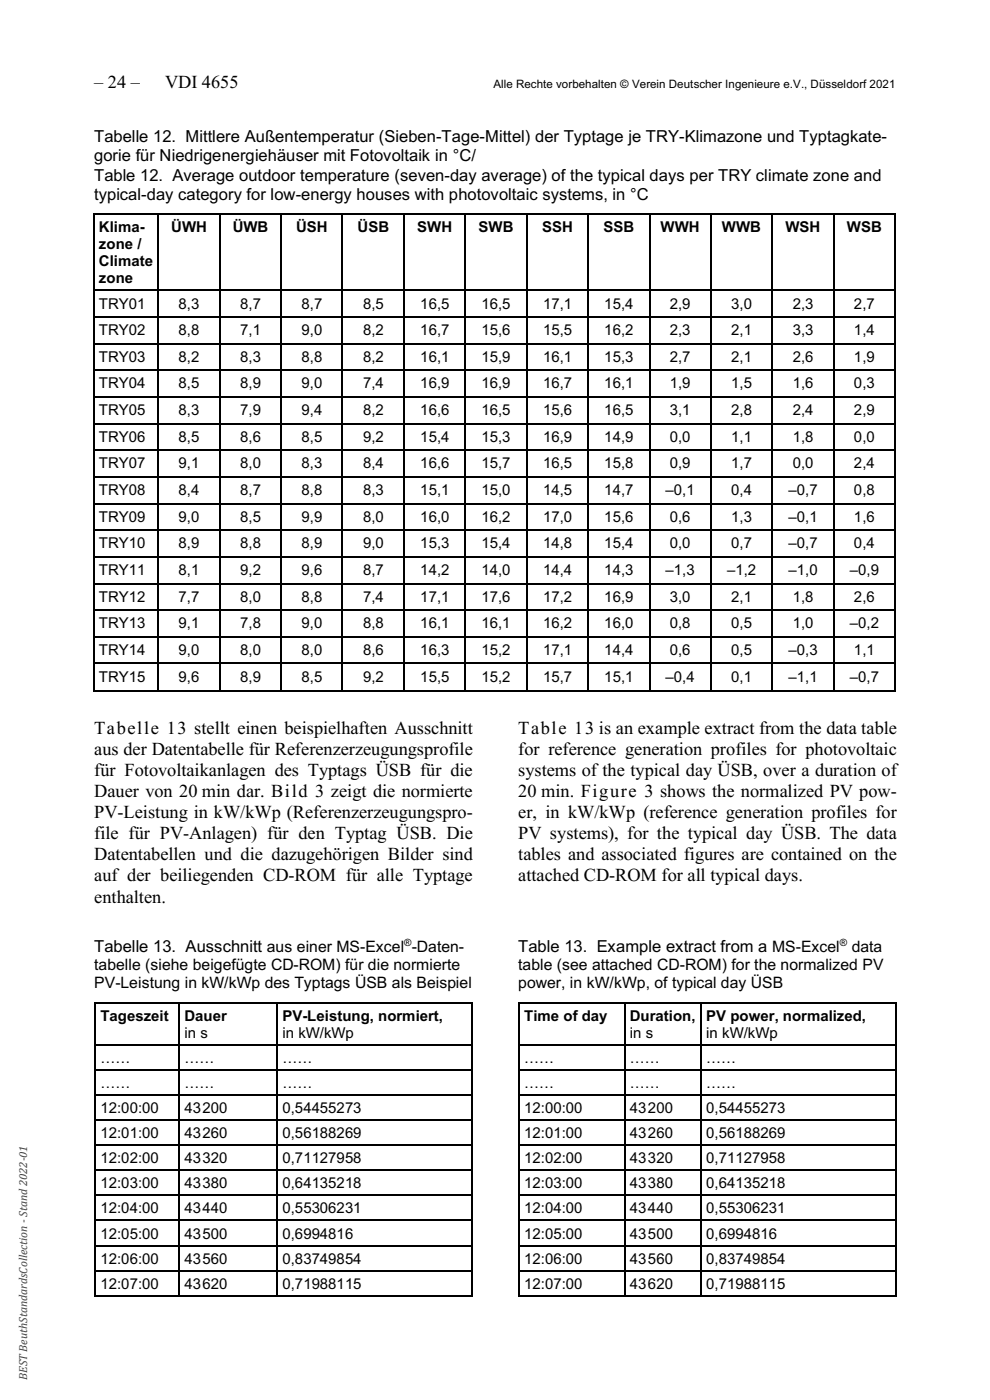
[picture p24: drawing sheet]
<svg xmlns="http://www.w3.org/2000/svg" width="210mm" height="297mm" viewBox="0 0 210 297" stroke-linecap="round" stroke-linejoin="round" font-family="sans-serif">
<defs><g id="words">
<g font-size="3.9">
<text x="20" y="18.6">– 24 –</text>
<text x="35" y="18.6">VDI 4655</text>
<text x="20" y="155.8">Tabelle 13 stellt einen beispielhaften Ausschnitt</text>
<text x="109.9" y="155.8">Table 13 is an example extract from the data table</text>
<text x="20" y="160.2">aus der Datentabelle für Referenzerzeugungsprofile</text>
<text x="109.9" y="160.2">for reference generation profiles for photovoltaic</text>
<text x="20" y="164.7">für Fotovoltaikanlagen des Typtags ÜSB für die</text>
<text x="109.9" y="164.7">systems of the typical day ÜSB, over a duration of</text>
<text x="20" y="169.2">Dauer von 20 min dar. Bild 3 zeigt die normierte</text>
<text x="20" y="173.7">PV-Leistung in kW/kWp (Referenzerzeugungspro-</text>
<text x="109.9" y="173.6">er, in kW/kWp (reference generation profiles for</text>
<text x="109.9" y="169.2">20 min. Figure 3 shows the normalized PV pow-</text>
<text x="20" y="178.1">file für PV-Anlagen) für den Typtag ÜSB. Die</text>
<text x="109.9" y="178.1">PV systems), for the typical day ÜSB. The data</text>
<text x="20" y="182.5">Datentabellen und die dazugehörigen Bilder sind</text>
<text x="109.9" y="182.5">tables and associated figures are contained on the</text>
<text x="20" y="187">auf der beiliegenden CD-ROM für alle Typtage</text>
<text x="20" y="191.5">enthalten.</text>
<text x="109.9" y="187">attached CD-ROM for all typical days.</text>
</g>
<g font-size="3.5">
<text x="20" y="30.2">Tabelle 12. Mittlere Außentemperatur (Sieben-Tage-Mittel) der Typtage je TRY-Klimazone und Typtagkate-</text>
<text x="20" y="34.2">gorie für Niedrigenergiehäuser mit Fotovoltaik in °C/</text>
<text x="20" y="38.3">Table 12. Average outdoor temperature (seven-day average) of the typical days per TRY climate zone and</text>
<text x="20" y="42.4">typical-day category for low-energy houses with photovoltaic systems, in °C</text>
<text x="20" y="202">Tabelle 13. Ausschnitt aus einer MS-Excel -Daten-</text>
<text x="109.9" y="202">Table 13. Example extract from a MS-Excel</text>
</g>
<g font-size="3.3">
<text x="180.7" y="202">data</text>
<text x="20" y="205.9">tabelle (siehe beigefügte CD-ROM) für die normierte</text>
<text x="20" y="209.7">PV-Leistung in kW/kWp des Typtags ÜSB als Beispiel</text>
<text x="109.9" y="205.9">table (see attached CD-ROM) for the normalized PV</text>
<text x="109.9" y="209.7">power, in kW/kWp, of typical day ÜSB</text>
</g>
<g font-size="3.2">
<text x="21" y="49.2">Klima-</text>
<text x="21" y="52.8">zone /</text>
<text x="36.3" y="49.2">ÜWH</text>
<text x="49.4" y="49.2">ÜWB</text>
<text x="62.8" y="49.2">ÜSH</text>
<text x="75.9" y="49.2">ÜSB</text>
<text x="88.5" y="49.2">SWH</text>
<text x="101.5" y="49.2">SWB</text>
<text x="115" y="49.2">SSH</text>
<text x="128" y="49.2">SSB</text>
<text x="140.1" y="49.2">WWH</text>
<text x="153.2" y="49.2">WWB</text>
<text x="166.6" y="49.2">WSH</text>
<text x="179.7" y="49.2">WSB</text>
<text x="21" y="56.5">Climate</text>
<text x="21" y="60.1">zone</text>
<text x="21" y="65.5">TRY01</text>
<text x="37.9" y="65.5">8,3</text>
<text x="51" y="65.5">8,7</text>
<text x="64" y="65.5">8,7</text>
<text x="77" y="65.5">8,5</text>
<text x="89.2" y="65.5">16,5</text>
<text x="102.1" y="65.5">16,5</text>
<text x="115.2" y="65.5">17,1</text>
<text x="128.2" y="65.5">15,4</text>
<text x="142.1" y="65.5">2,9</text>
<text x="155.1" y="65.5">3,0</text>
<text x="168.2" y="65.5">2,3</text>
<text x="181.2" y="65.5">2,7</text>
<text x="21" y="71.1">TRY02</text>
<text x="37.9" y="71.1">8,8</text>
<text x="51" y="71.1">7,1</text>
<text x="64" y="71.1">9,0</text>
<text x="77" y="71.1">8,2</text>
<text x="89.2" y="71.1">16,7</text>
<text x="102.1" y="71.1">15,6</text>
<text x="115.2" y="71.1">15,5</text>
<text x="128.2" y="71.1">16,2</text>
<text x="142.1" y="71.1">2,3</text>
<text x="155.1" y="71.1">2,1</text>
<text x="168.2" y="71.1">3,3</text>
<text x="181.2" y="71.1">1,4</text>
<text x="21" y="76.8">TRY03</text>
<text x="37.9" y="76.8">8,2</text>
<text x="51" y="76.8">8,3</text>
<text x="64" y="76.8">8,8</text>
<text x="77" y="76.8">8,2</text>
<text x="89.2" y="76.8">16,1</text>
<text x="102.1" y="76.8">15,9</text>
<text x="115.2" y="76.8">16,1</text>
<text x="128.2" y="76.8">15,3</text>
<text x="142.1" y="76.8">2,7</text>
<text x="155.1" y="76.8">2,1</text>
<text x="168.2" y="76.8">2,6</text>
<text x="181.2" y="76.8">1,9</text>
<text x="21" y="82.4">TRY04</text>
<text x="37.9" y="82.4">8,5</text>
<text x="51" y="82.4">8,9</text>
<text x="64" y="82.4">9,0</text>
<text x="77" y="82.4">7,4</text>
<text x="89.2" y="82.4">16,9</text>
<text x="102.1" y="82.4">16,9</text>
<text x="115.2" y="82.4">16,7</text>
<text x="128.2" y="82.4">16,1</text>
<text x="142.1" y="82.4">1,9</text>
<text x="155.1" y="82.4">1,5</text>
<text x="168.2" y="82.4">1,6</text>
<text x="181.2" y="82.4">0,3</text>
<text x="21" y="88.1">TRY05</text>
<text x="37.9" y="88.1">8,3</text>
<text x="51" y="88.1">7,9</text>
<text x="64" y="88.1">9,4</text>
<text x="77" y="88.1">8,2</text>
<text x="89.2" y="88.1">16,6</text>
<text x="102.1" y="88.1">16,5</text>
<text x="115.2" y="88.1">15,6</text>
<text x="128.2" y="88.1">16,5</text>
<text x="142.1" y="88.1">3,1</text>
<text x="155.1" y="88.1">2,8</text>
<text x="168.2" y="88.1">2,4</text>
<text x="181.2" y="88.1">2,9</text>
<text x="21" y="93.7">TRY06</text>
<text x="37.9" y="93.7">8,5</text>
<text x="51" y="93.7">8,6</text>
<text x="64" y="93.7">8,5</text>
<text x="77" y="93.7">9,2</text>
<text x="89.2" y="93.7">15,4</text>
<text x="102.1" y="93.7">15,3</text>
<text x="115.2" y="93.7">16,9</text>
<text x="128.2" y="93.7">14,9</text>
<text x="142.1" y="93.7">0,0</text>
<text x="155.1" y="93.7">1,1</text>
<text x="168.2" y="93.7">1,8</text>
<text x="181.2" y="93.7">0,0</text>
<text x="21" y="99.4">TRY07</text>
<text x="37.9" y="99.4">9,1</text>
<text x="51" y="99.4">8,0</text>
<text x="64" y="99.4">8,3</text>
<text x="77" y="99.4">8,4</text>
<text x="89.2" y="99.4">16,6</text>
<text x="102.1" y="99.4">15,7</text>
<text x="115.2" y="99.4">16,5</text>
<text x="128.2" y="99.4">15,8</text>
<text x="142.1" y="99.4">0,9</text>
<text x="155.1" y="99.4">1,7</text>
<text x="168.2" y="99.4">0,0</text>
<text x="181.2" y="99.4">2,4</text>
<text x="21" y="105">TRY08</text>
<text x="37.9" y="105">8,4</text>
<text x="51" y="105">8,7</text>
<text x="64" y="105">8,8</text>
<text x="77" y="105">8,3</text>
<text x="89.2" y="105">15,1</text>
<text x="102.1" y="105">15,0</text>
<text x="115.2" y="105">14,5</text>
<text x="128.2" y="105">14,7</text>
<text x="141.2" y="105">–0,1</text>
<text x="155.1" y="105">0,4</text>
<text x="167.3" y="105">–0,7</text>
<text x="181.2" y="105">0,8</text>
<text x="21" y="110.7">TRY09</text>
<text x="37.9" y="110.7">9,0</text>
<text x="51" y="110.7">8,5</text>
<text x="64" y="110.7">9,9</text>
<text x="77" y="110.7">8,0</text>
<text x="89.2" y="110.7">16,0</text>
<text x="102.1" y="110.7">16,2</text>
<text x="115.2" y="110.7">17,0</text>
<text x="128.2" y="110.7">15,6</text>
<text x="142.1" y="110.7">0,6</text>
<text x="155.1" y="110.7">1,3</text>
<text x="167.3" y="110.7">–0,1</text>
<text x="181.2" y="110.7">1,6</text>
<text x="21" y="116.3">TRY10</text>
<text x="37.9" y="116.3">8,9</text>
<text x="51" y="116.3">8,8</text>
<text x="64" y="116.3">8,9</text>
<text x="77" y="116.3">9,0</text>
<text x="89.2" y="116.3">15,3</text>
<text x="102.1" y="116.3">15,4</text>
<text x="115.2" y="116.3">14,8</text>
<text x="128.2" y="116.3">15,4</text>
<text x="142.1" y="116.3">0,0</text>
<text x="155.1" y="116.3">0,7</text>
<text x="167.3" y="116.3">–0,7</text>
<text x="181.2" y="116.3">0,4</text>
<text x="21" y="122">TRY11</text>
<text x="37.9" y="122">8,1</text>
<text x="51" y="122">9,2</text>
<text x="64" y="122">9,6</text>
<text x="77" y="122">8,7</text>
<text x="89.2" y="122">14,2</text>
<text x="102.1" y="122">14,0</text>
<text x="115.2" y="122">14,4</text>
<text x="128.2" y="122">14,3</text>
<text x="141.2" y="122">–1,3</text>
<text x="154.2" y="122">–1,2</text>
<text x="167.3" y="122">–1,0</text>
<text x="180.3" y="122">–0,9</text>
<text x="21" y="127.7">TRY12</text>
<text x="37.9" y="127.7">7,7</text>
<text x="51" y="127.7">8,0</text>
<text x="64" y="127.7">8,8</text>
<text x="77" y="127.7">7,4</text>
<text x="89.2" y="127.7">17,1</text>
<text x="102.1" y="127.7">17,6</text>
<text x="115.2" y="127.7">17,2</text>
<text x="128.2" y="127.7">16,9</text>
<text x="142.1" y="127.7">3,0</text>
<text x="155.1" y="127.7">2,1</text>
<text x="168.2" y="127.7">1,8</text>
<text x="181.2" y="127.7">2,6</text>
<text x="21" y="133.3">TRY13</text>
<text x="37.9" y="133.3">9,1</text>
<text x="51" y="133.3">7,8</text>
<text x="64" y="133.3">9,0</text>
<text x="77" y="133.3">8,8</text>
<text x="89.2" y="133.3">16,1</text>
<text x="102.1" y="133.3">16,1</text>
<text x="115.2" y="133.3">16,2</text>
<text x="128.2" y="133.3">16,0</text>
<text x="142.1" y="133.3">0,8</text>
<text x="155.1" y="133.3">0,5</text>
<text x="168.2" y="133.3">1,0</text>
<text x="180.3" y="133.3">–0,2</text>
<text x="21" y="138.9">TRY14</text>
<text x="37.9" y="138.9">9,0</text>
<text x="51" y="138.9">8,0</text>
<text x="64" y="138.9">8,0</text>
<text x="77" y="138.9">8,6</text>
<text x="89.2" y="138.9">16,3</text>
<text x="102.1" y="138.9">15,2</text>
<text x="115.2" y="138.9">17,1</text>
<text x="128.2" y="138.9">14,4</text>
<text x="142.1" y="138.9">0,6</text>
<text x="155.1" y="138.9">0,5</text>
<text x="167.3" y="138.9">–0,3</text>
<text x="181.2" y="138.9">1,1</text>
<text x="21" y="144.6">TRY15</text>
<text x="37.9" y="144.6">9,6</text>
<text x="51" y="144.6">8,9</text>
<text x="64" y="144.6">8,5</text>
<text x="77" y="144.6">9,2</text>
<text x="89.2" y="144.6">15,5</text>
<text x="102.1" y="144.6">15,2</text>
<text x="115.2" y="144.6">15,7</text>
<text x="128.2" y="144.6">15,1</text>
<text x="141.2" y="144.6">–0,4</text>
<text x="155.1" y="144.6">0,1</text>
<text x="167.3" y="144.6">–1,1</text>
<text x="180.3" y="144.6">–0,7</text>
<text x="21.3" y="216.5">Tageszeit</text>
<text x="39.1" y="216.5">Dauer</text>
<text x="39.1" y="220.2">in s</text>
<text x="59.9" y="216.5">PV-Leistung, normiert,</text>
<text x="59.9" y="220.2">in kW/kWp</text>
<text x="111.2" y="216.5">Time of day</text>
<text x="133.6" y="216.5">Duration,</text>
<text x="133.6" y="220.2">in s</text>
<text x="149.8" y="216.5">PV power, normalized,</text>
<text x="149.8" y="220.2">in kW/kWp</text>
<text x="21.3" y="225.5">……</text>
<text x="39.1" y="225.5">……</text>
<text x="59.9" y="225.5">……</text>
<text x="111.2" y="225.5">……</text>
<text x="133.6" y="225.5">……</text>
<text x="149.8" y="225.5">……</text>
<text x="21.3" y="230.8">……</text>
<text x="39.1" y="230.8">……</text>
<text x="59.9" y="230.8">……</text>
<text x="111.2" y="230.8">……</text>
<text x="133.6" y="230.8">……</text>
<text x="149.8" y="230.8">……</text>
<text x="21.3" y="236.1">12:00:00</text>
<text x="39.1" y="236.1">43200</text>
<text x="59.9" y="236.1">0,54455273</text>
<text x="111.2" y="236.1">12:00:00</text>
<text x="133.6" y="236.1">43200</text>
<text x="149.8" y="236.1">0,54455273</text>
<text x="21.3" y="241.5">12:01:00</text>
<text x="39.1" y="241.5">43260</text>
<text x="59.9" y="241.5">0,56188269</text>
<text x="111.2" y="241.5">12:01:00</text>
<text x="133.6" y="241.5">43260</text>
<text x="149.8" y="241.5">0,56188269</text>
<text x="21.3" y="246.8">12:02:00</text>
<text x="39.1" y="246.8">43320</text>
<text x="59.9" y="246.8">0,71127958</text>
<text x="111.2" y="246.8">12:02:00</text>
<text x="133.6" y="246.8">43320</text>
<text x="149.8" y="246.8">0,71127958</text>
<text x="21.3" y="252.1">12:03:00</text>
<text x="21.3" y="257.5">12:04:00</text>
<text x="39.1" y="252.1">43380</text>
<text x="39.1" y="257.5">43440</text>
<text x="59.9" y="252.1">0,64135218</text>
<text x="59.9" y="257.5">0,55306231</text>
<text x="111.2" y="252.1">12:03:00</text>
<text x="111.2" y="257.5">12:04:00</text>
<text x="133.6" y="252.1">43380</text>
<text x="133.6" y="257.5">43440</text>
<text x="149.8" y="252.1">0,64135218</text>
<text x="149.8" y="257.5">0,55306231</text>
<text x="21.3" y="262.8">12:05:00</text>
<text x="39.1" y="262.8">43500</text>
<text x="59.9" y="262.8">0,6994816</text>
<text x="111.2" y="262.8">12:05:00</text>
<text x="133.6" y="262.8">43500</text>
<text x="149.8" y="262.8">0,6994816</text>
<text x="21.3" y="268.1">12:06:00</text>
<text x="39.1" y="268.1">43560</text>
<text x="59.9" y="268.1">0,83749854</text>
<text x="111.2" y="268.1">12:06:00</text>
<text x="133.6" y="268.1">43560</text>
<text x="149.8" y="268.1">0,83749854</text>
<text x="21.3" y="273.4">12:07:00</text>
<text x="39.1" y="273.4">43620</text>
<text x="59.9" y="273.4">0,71988115</text>
<text x="111.2" y="273.4">12:07:00</text>
<text x="133.6" y="273.4">43620</text>
<text x="149.8" y="273.4">0,71988115</text>
</g>
<text font-size="2.5" x="104.7" y="18.6">Alle Rechte vorbehalten © Verein Deutscher Ingenieure e.V., Düsseldorf 2021</text>
<text font-size="2.5" fill="#424242" x="5.8" y="292.8" transform="rotate(-90 5.8 292.8)">BEST BeuthStandardsCollection - Stand 2022-01</text>
<g font-size="2.1">
<text x="85.8" y="200.7">®</text>
<text x="178.2" y="200.7">®</text>
</g>
</g></defs>
<g fill="#000">
<path d="M19.7 45.3h.3v.2h-.3zM33.5 45.3h.2v.2h-.2zM46.5 45.3h.2v.2h-.2zM59.5 45.3h.3v.2h-.3zM72.5 45.3h.3v.2h-.3zM85.6 45.3h.2v.2h-.2zM98.6 45.3h.2v.2h-.2zM111.6 45.3h.2v.2h-.2zM124.6 45.3h.3v.2h-.3zM137.7 45.3h.2v.2h-.2zM150.7 45.3h.2v.2h-.2zM163.7 45.3h.3v.2h-.3z"/>
<path d="M176.7 45.3h.3v.2h-.3zM189.7 45.3h.3v.2h-.3zM19.7 61.5h.3v.3h-.3zM19.7 67.2h.3v.2h-.3zM19.7 72.9h.3v.2h-.3zM19.7 78.4h.3v.3h-.3zM33.5 61.5h.2v.3h-.2zM33.5 67.2h.2v.2h-.2zM33.5 72.9h.2v.2h-.2zM33.5 78.4h.2v.3h-.2zM46.5 61.5h.2v.3h-.2zM46.5 67.2h.2v.2h-.2z"/>
<path d="M46.5 72.9h.2v.2h-.2zM46.5 78.4h.2v.3h-.2zM59.5 61.5h.3v.3h-.3zM59.5 67.2h.3v.2h-.3zM59.5 72.9h.3v.2h-.3zM59.5 78.4h.3v.3h-.3zM72.5 61.5h.3v.3h-.3zM72.5 67.2h.3v.2h-.3zM72.5 72.9h.3v.2h-.3zM72.5 78.4h.3v.3h-.3zM85.6 61.5h.2v.3h-.2zM85.6 67.2h.2v.2h-.2z"/>
<path d="M85.6 72.9h.2v.2h-.2zM85.6 78.4h.2v.3h-.2zM98.6 61.5h.2v.3h-.2zM98.6 67.2h.2v.2h-.2zM98.6 72.9h.2v.2h-.2zM98.6 78.4h.2v.3h-.2zM111.6 61.5h.2v.3h-.2zM111.6 67.2h.2v.2h-.2zM111.6 72.9h.2v.2h-.2zM111.6 78.4h.2v.3h-.2zM124.6 61.5h.3v.3h-.3zM124.6 67.2h.3v.2h-.3z"/>
<path d="M124.6 72.9h.3v.2h-.3zM124.6 78.4h.3v.3h-.3zM137.7 61.5h.2v.3h-.2zM137.7 67.2h.2v.2h-.2zM137.7 72.9h.2v.2h-.2zM137.7 78.4h.2v.3h-.2zM150.7 61.5h.2v.3h-.2zM150.7 67.2h.2v.2h-.2zM150.7 72.9h.2v.2h-.2zM150.7 78.4h.2v.3h-.2zM163.7 61.5h.3v.3h-.3zM163.7 67.2h.3v.2h-.3z"/>
<path d="M163.7 72.9h.3v.2h-.3zM163.7 78.4h.3v.3h-.3zM176.7 61.5h.3v.3h-.3zM176.7 67.2h.3v.2h-.3zM176.7 72.9h.3v.2h-.3zM176.7 78.4h.3v.3h-.3zM189.7 61.5h.3v.3h-.3zM189.7 67.2h.3v.2h-.3zM189.7 72.9h.3v.2h-.3zM189.7 78.4h.3v.3h-.3zM19.7 84.1h.3v.3h-.3zM19.7 89.8h.3v.2h-.3z"/>
<path d="M19.7 95.4h.3v.2h-.3zM33.5 84.1h.2v.3h-.2zM33.5 89.8h.2v.2h-.2zM33.5 95.4h.2v.2h-.2zM46.5 84.1h.2v.3h-.2zM46.5 89.8h.2v.2h-.2zM46.5 95.4h.2v.2h-.2zM59.5 84.1h.3v.3h-.3zM59.5 89.8h.3v.2h-.3zM59.5 95.4h.3v.2h-.3zM72.5 84.1h.3v.3h-.3zM72.5 89.8h.3v.2h-.3z"/>
<path d="M72.5 95.4h.3v.2h-.3zM85.6 84.1h.2v.3h-.2zM85.6 89.8h.2v.2h-.2zM85.6 95.4h.2v.2h-.2zM98.6 84.1h.2v.3h-.2zM98.6 89.8h.2v.2h-.2zM98.6 95.4h.2v.2h-.2zM111.6 84.1h.2v.3h-.2zM111.6 89.8h.2v.2h-.2zM111.6 95.4h.2v.2h-.2zM124.6 84.1h.3v.3h-.3zM124.6 89.8h.3v.2h-.3z"/>
<path d="M124.6 95.4h.3v.2h-.3zM137.7 84.1h.2v.3h-.2zM137.7 89.8h.2v.2h-.2zM137.7 95.4h.2v.2h-.2zM150.7 84.1h.2v.3h-.2zM150.7 89.8h.2v.2h-.2zM150.7 95.4h.2v.2h-.2zM163.7 84.1h.3v.3h-.3zM163.7 89.8h.3v.2h-.3zM163.7 95.4h.3v.2h-.3zM176.7 84.1h.3v.3h-.3zM176.7 89.8h.3v.2h-.3z"/>
<path d="M176.7 95.4h.3v.2h-.3zM189.7 84.1h.3v.3h-.3zM189.7 89.8h.3v.2h-.3zM189.7 95.4h.3v.2h-.3zM19.7 101h.3v.3h-.3zM19.7 106.7h.3v.3h-.3zM19.7 112.4h.3v.2h-.3zM19.7 118h.3v.3h-.3zM33.5 101h.2v.3h-.2zM33.5 106.7h.2v.3h-.2zM33.5 112.4h.2v.2h-.2zM33.5 118h.2v.3h-.2z"/>
<path d="M46.5 101h.2v.3h-.2zM46.5 106.7h.2v.3h-.2zM46.5 112.4h.2v.2h-.2zM46.5 118h.2v.3h-.2zM59.5 101h.3v.3h-.3zM59.5 106.7h.3v.3h-.3zM59.5 112.4h.3v.2h-.3zM59.5 118h.3v.3h-.3zM72.5 101h.3v.3h-.3zM72.5 106.7h.3v.3h-.3zM72.5 112.4h.3v.2h-.3zM72.5 118h.3v.3h-.3z"/>
<path d="M85.6 101h.2v.3h-.2zM85.6 106.7h.2v.3h-.2zM85.6 112.4h.2v.2h-.2zM85.6 118h.2v.3h-.2zM98.6 101h.2v.3h-.2zM98.6 106.7h.2v.3h-.2zM98.6 112.4h.2v.2h-.2zM98.6 118h.2v.3h-.2zM111.6 101h.2v.3h-.2zM111.6 106.7h.2v.3h-.2zM111.6 112.4h.2v.2h-.2zM111.6 118h.2v.3h-.2z"/>
<path d="M124.6 101h.3v.3h-.3zM124.6 106.7h.3v.3h-.3zM124.6 112.4h.3v.2h-.3zM124.6 118h.3v.3h-.3zM137.7 101h.2v.3h-.2zM137.7 106.7h.2v.3h-.2zM137.7 112.4h.2v.2h-.2zM137.7 118h.2v.3h-.2zM150.7 101h.2v.3h-.2zM150.7 106.7h.2v.3h-.2zM150.7 112.4h.2v.2h-.2zM150.7 118h.2v.3h-.2z"/>
<path d="M163.7 101h.3v.3h-.3zM163.7 106.7h.3v.3h-.3zM163.7 112.4h.3v.2h-.3zM163.7 118h.3v.3h-.3zM176.7 101h.3v.3h-.3zM176.7 106.7h.3v.3h-.3zM176.7 112.4h.3v.2h-.3zM176.7 118h.3v.3h-.3zM189.7 101h.3v.3h-.3zM189.7 106.7h.3v.3h-.3zM189.7 112.4h.3v.2h-.3zM189.7 118h.3v.3h-.3z"/>
<path d="M19.7 123.7h.3v.3h-.3zM19.7 129.4h.3v.2h-.3zM19.7 135h.3v.2h-.3zM33.5 123.7h.2v.3h-.2zM33.5 129.4h.2v.2h-.2zM33.5 135h.2v.2h-.2zM46.5 123.7h.2v.3h-.2zM46.5 129.4h.2v.2h-.2zM46.5 135h.2v.2h-.2zM59.5 123.7h.3v.3h-.3zM59.5 129.4h.3v.2h-.3zM59.5 135h.3v.2h-.3z"/>
<path d="M72.5 123.7h.3v.3h-.3zM72.5 129.4h.3v.2h-.3zM72.5 135h.3v.2h-.3zM85.6 123.7h.2v.3h-.2zM85.6 129.4h.2v.2h-.2zM85.6 135h.2v.2h-.2zM98.6 123.7h.2v.3h-.2zM98.6 129.4h.2v.2h-.2zM98.6 135h.2v.2h-.2zM111.6 123.7h.2v.3h-.2zM111.6 129.4h.2v.2h-.2zM111.6 135h.2v.2h-.2z"/>
<path d="M124.6 123.7h.3v.3h-.3zM124.6 129.4h.3v.2h-.3zM124.6 135h.3v.2h-.3zM137.7 123.7h.2v.3h-.2zM137.7 129.4h.2v.2h-.2zM137.7 135h.2v.2h-.2zM150.7 123.7h.2v.3h-.2zM150.7 129.4h.2v.2h-.2zM150.7 135h.2v.2h-.2zM163.7 123.7h.3v.3h-.3zM163.7 129.4h.3v.2h-.3zM163.7 135h.3v.2h-.3z"/>
<path d="M176.7 123.7h.3v.3h-.3zM176.7 129.4h.3v.2h-.3zM176.7 135h.3v.2h-.3zM189.7 123.7h.3v.3h-.3zM189.7 129.4h.3v.2h-.3zM189.7 135h.3v.2h-.3zM19.7 140.6h.3v.3h-.3zM19.7 146.4h.3v.3h-.3zM33.5 140.6h.2v.3h-.2zM33.5 146.4h.2v.3h-.2zM46.5 140.6h.2v.3h-.2zM46.5 146.4h.2v.3h-.2z"/>
<path d="M59.5 140.6h.3v.3h-.3zM59.5 146.4h.3v.3h-.3zM72.5 140.6h.3v.3h-.3zM72.5 146.4h.3v.3h-.3zM85.6 140.6h.2v.3h-.2zM85.6 146.4h.2v.3h-.2zM98.6 140.6h.2v.3h-.2zM98.6 146.4h.2v.3h-.2zM111.6 140.6h.2v.3h-.2zM111.6 146.4h.2v.3h-.2zM124.6 140.6h.3v.3h-.3zM124.6 146.4h.3v.3h-.3z"/>
<path d="M137.7 140.6h.2v.3h-.2zM137.7 146.4h.2v.3h-.2zM150.7 140.6h.2v.3h-.2zM150.7 146.4h.2v.3h-.2zM163.7 140.6h.3v.3h-.3zM163.7 146.4h.3v.3h-.3zM176.7 140.6h.3v.3h-.3zM176.7 146.4h.3v.3h-.3zM189.7 140.6h.3v.3h-.3zM189.7 146.4h.3v.3h-.3zM20 212.6h.2v.3h-.2zM37.8 212.6h.3v.3h-.3z"/>
<path d="M58.6 212.6h.3v.3h-.3zM100 212.6h.2v.3h-.2zM109.9 212.6h.3v.3h-.3zM132.4 212.6h.2v.3h-.2zM148.6 212.6h.2v.3h-.2zM189.9 212.6h.3v.3h-.3zM20 221.6h.2v.2h-.2zM20 226.9h.2v.2h-.2zM20 232.2h.2v.3h-.2zM20 237.5h.2v.3h-.2zM37.8 221.6h.3v.2h-.3zM37.8 226.9h.3v.2h-.3z"/>
<path d="M37.8 232.2h.3v.3h-.3zM37.8 237.5h.3v.3h-.3zM58.6 221.6h.3v.2h-.3zM58.6 226.9h.3v.2h-.3zM58.6 232.2h.3v.3h-.3zM58.6 237.5h.3v.3h-.3zM100 221.6h.2v.2h-.2zM100 226.9h.2v.2h-.2zM100 232.2h.2v.3h-.2zM100 237.5h.2v.3h-.2zM109.9 221.6h.3v.2h-.3zM109.9 226.9h.3v.2h-.3z"/>
<path d="M109.9 232.2h.3v.3h-.3zM109.9 237.5h.3v.3h-.3zM132.4 221.6h.2v.2h-.2zM132.4 226.9h.2v.2h-.2zM132.4 232.2h.2v.3h-.2zM132.4 237.5h.2v.3h-.2zM148.6 221.6h.2v.2h-.2zM148.6 226.9h.2v.2h-.2zM148.6 232.2h.2v.3h-.2zM148.6 237.5h.2v.3h-.2zM189.9 221.6h.3v.2h-.3zM189.9 226.9h.3v.2h-.3z"/>
<path d="M189.9 232.2h.3v.3h-.3zM189.9 237.5h.3v.3h-.3zM20 242.9h.2v.2h-.2zM20 248.2h.2v.3h-.2zM20 253.5h.2v.3h-.2zM20 258.8h.2v.3h-.2zM37.8 242.9h.3v.2h-.3zM37.8 248.2h.3v.3h-.3zM37.8 253.5h.3v.3h-.3zM37.8 258.8h.3v.3h-.3zM58.6 242.9h.3v.2h-.3zM58.6 248.2h.3v.3h-.3z"/>
<path d="M58.6 253.5h.3v.3h-.3zM58.6 258.8h.3v.3h-.3zM100 242.9h.2v.2h-.2zM100 248.2h.2v.3h-.2zM100 253.5h.2v.3h-.2zM100 258.8h.2v.3h-.2zM109.9 242.9h.3v.2h-.3zM109.9 248.2h.3v.3h-.3zM109.9 253.5h.3v.3h-.3zM109.9 258.8h.3v.3h-.3zM132.4 242.9h.2v.2h-.2zM132.4 248.2h.2v.3h-.2z"/>
<path d="M132.4 253.5h.2v.3h-.2zM132.4 258.8h.2v.3h-.2zM148.6 242.9h.2v.2h-.2zM148.6 248.2h.2v.3h-.2zM148.6 253.5h.2v.3h-.2zM148.6 258.8h.2v.3h-.2zM189.9 242.9h.3v.2h-.3zM189.9 248.2h.3v.3h-.3zM189.9 253.5h.3v.3h-.3zM189.9 258.8h.3v.3h-.3zM20 264.2h.2v.2h-.2zM20 269.5h.2v.2h-.2z"/>
<path d="M20 274.8h.2v.3h-.2zM37.8 264.2h.3v.2h-.3zM37.8 269.5h.3v.2h-.3zM37.8 274.8h.3v.3h-.3zM58.6 264.2h.3v.2h-.3zM58.6 269.5h.3v.2h-.3zM58.6 274.8h.3v.3h-.3zM100 264.2h.2v.2h-.2zM100 269.5h.2v.2h-.2zM100 274.8h.2v.3h-.2zM109.9 264.2h.3v.2h-.3zM109.9 269.5h.3v.2h-.3z"/>
<path d="M109.9 274.8h.3v.3h-.3zM132.4 264.2h.2v.2h-.2zM132.4 269.5h.2v.2h-.2zM132.4 274.8h.2v.3h-.2zM148.6 264.2h.2v.2h-.2zM148.6 269.5h.2v.2h-.2zM148.6 274.8h.2v.3h-.2zM189.9 264.2h.3v.2h-.3zM189.9 269.5h.3v.2h-.3zM189.9 274.8h.3v.3h-.3z"/>
</g>
<g fill="none" stroke="#000" stroke-width=".25">
<path d="M19.9 45.5v16M20 45.4h13.5M33.6 45.5v16M33.7 45.4h12.8M46.6 45.5v16M46.7 45.4h12.8M59.6 45.5v16M59.8 45.4h12.7M72.6 45.5v16M72.8 45.4h12.8M85.7 45.5v16M85.8 45.4h12.8"/>
<path d="M98.7 45.5v16M98.8 45.4h12.8M111.7 45.5v16M111.8 45.4h12.8M124.8 45.5v16M124.9 45.4h12.8M137.8 45.5v16M137.9 45.4h12.8M150.8 45.5v16M150.9 45.4h12.8M163.8 45.5v16M164 45.4h12.7"/>
<path d="M176.9 45.5v16M177 45.4h12.7M189.9 45.5v16M19.9 61.8v5.4M19.9 67.4v5.5M19.9 73.1v5.3M19.9 78.7v5.4M20 61.6h13.5M20 67.3h13.5M20 73h13.5M20 78.6h13.5M33.6 61.8v5.4"/>
<path d="M33.6 67.4v5.5M33.6 73.1v5.3M33.6 78.7v5.4M33.7 61.6h12.8M33.7 67.3h12.8M33.7 73h12.8M33.7 78.6h12.8M46.6 61.8v5.4M46.6 67.4v5.5M46.6 73.1v5.3M46.6 78.7v5.4M46.7 61.6h12.8"/>
<path d="M46.7 67.3h12.8M46.7 73h12.8M46.7 78.6h12.8M59.6 61.8v5.4M59.6 67.4v5.5M59.6 73.1v5.3M59.6 78.7v5.4M59.8 61.6h12.7M59.8 67.3h12.7M59.8 73h12.7M59.8 78.6h12.7M72.6 61.8v5.4"/>
<path d="M72.6 67.4v5.5M72.6 73.1v5.3M72.6 78.7v5.4M72.8 61.6h12.8M72.8 67.3h12.8M72.8 73h12.8M72.8 78.6h12.8M85.7 61.8v5.4M85.7 67.4v5.5M85.7 73.1v5.3M85.7 78.7v5.4M85.8 61.6h12.8"/>
<path d="M85.8 67.3h12.8M85.8 73h12.8M85.8 78.6h12.8M98.7 61.8v5.4M98.7 67.4v5.5M98.7 73.1v5.3M98.7 78.7v5.4M98.8 61.6h12.8M98.8 67.3h12.8M98.8 73h12.8M98.8 78.6h12.8M111.7 61.8v5.4"/>
<path d="M111.7 67.4v5.5M111.7 73.1v5.3M111.7 78.7v5.4M111.8 61.6h12.8M111.8 67.3h12.8M111.8 73h12.8M111.8 78.6h12.8M124.8 61.8v5.4M124.8 67.4v5.5M124.8 73.1v5.3M124.8 78.7v5.4M124.9 61.6h12.8"/>
<path d="M124.9 67.3h12.8M124.9 73h12.8M124.9 78.6h12.8M137.8 61.8v5.4M137.8 67.4v5.5M137.8 73.1v5.3M137.8 78.7v5.4M137.9 61.6h12.8M137.9 67.3h12.8M137.9 73h12.8M137.9 78.6h12.8M150.8 61.8v5.4"/>
<path d="M150.8 67.4v5.5M150.8 73.1v5.3M150.8 78.7v5.4M150.9 61.6h12.8M150.9 67.3h12.8M150.9 73h12.8M150.9 78.6h12.8M163.8 61.8v5.4M163.8 67.4v5.5M163.8 73.1v5.3M163.8 78.7v5.4M164 61.6h12.7"/>
<path d="M164 67.3h12.7M164 73h12.7M164 78.6h12.7M176.9 61.8v5.4M176.9 67.4v5.5M176.9 73.1v5.3M176.9 78.7v5.4M177 61.6h12.7M177 67.3h12.7M177 73h12.7M177 78.6h12.7M189.9 61.8v5.4"/>
<path d="M189.9 67.4v5.5M189.9 73.1v5.3M189.9 78.7v5.4M19.9 84.4v5.4M19.9 90v5.4M19.9 95.6v5.4M20 84.2h13.5M20 89.9h13.5M20 95.5h13.5M33.6 84.4v5.4M33.6 90v5.4M33.6 95.6v5.4"/>
<path d="M33.7 84.2h12.8M33.7 89.9h12.8M33.7 95.5h12.8M46.6 84.4v5.4M46.6 90v5.4M46.6 95.6v5.4M46.7 84.2h12.8M46.7 89.9h12.8M46.7 95.5h12.8M59.6 84.4v5.4M59.6 90v5.4M59.6 95.6v5.4"/>
<path d="M59.8 84.2h12.7M59.8 89.9h12.7M59.8 95.5h12.7M72.6 84.4v5.4M72.6 90v5.4M72.6 95.6v5.4M72.8 84.2h12.8M72.8 89.9h12.8M72.8 95.5h12.8M85.7 84.4v5.4M85.7 90v5.4M85.7 95.6v5.4"/>
<path d="M85.8 84.2h12.8M85.8 89.9h12.8M85.8 95.5h12.8M98.7 84.4v5.4M98.7 90v5.4M98.7 95.6v5.4M98.8 84.2h12.8M98.8 89.9h12.8M98.8 95.5h12.8M111.7 84.4v5.4M111.7 90v5.4M111.7 95.6v5.4"/>
<path d="M111.8 84.2h12.8M111.8 89.9h12.8M111.8 95.5h12.8M124.8 84.4v5.4M124.8 90v5.4M124.8 95.6v5.4M124.9 84.2h12.8M124.9 89.9h12.8M124.9 95.5h12.8M137.8 84.4v5.4M137.8 90v5.4M137.8 95.6v5.4"/>
<path d="M137.9 84.2h12.8M137.9 89.9h12.8M137.9 95.5h12.8M150.8 84.4v5.4M150.8 90v5.4M150.8 95.6v5.4M150.9 84.2h12.8M150.9 89.9h12.8M150.9 95.5h12.8M163.8 84.4v5.4M163.8 90v5.4M163.8 95.6v5.4"/>
<path d="M164 84.2h12.7M164 89.9h12.7M164 95.5h12.7M176.9 84.4v5.4M176.9 90v5.4M176.9 95.6v5.4M177 84.2h12.7M177 89.9h12.7M177 95.5h12.7M189.9 84.4v5.4M189.9 90v5.4M189.9 95.6v5.4"/>
<path d="M19.9 101.3v5.4M19.9 107v5.4M19.9 112.6v5.4M19.9 118.3v5.4M20 101.2h13.5M20 106.8h13.5M20 112.5h13.5M20 118.2h13.5M33.6 101.3v5.4M33.6 107v5.4M33.6 112.6v5.4M33.6 118.3v5.4"/>
<path d="M33.7 101.2h12.8M33.7 106.8h12.8M33.7 112.5h12.8M33.7 118.2h12.8M46.6 101.3v5.4M46.6 107v5.4M46.6 112.6v5.4M46.6 118.3v5.4M46.7 101.2h12.8M46.7 106.8h12.8M46.7 112.5h12.8M46.7 118.2h12.8"/>
<path d="M59.6 101.3v5.4M59.6 107v5.4M59.6 112.6v5.4M59.6 118.3v5.4M59.8 101.2h12.7M59.8 106.8h12.7M59.8 112.5h12.7M59.8 118.2h12.7M72.6 101.3v5.4M72.6 107v5.4M72.6 112.6v5.4M72.6 118.3v5.4"/>
<path d="M72.8 101.2h12.8M72.8 106.8h12.8M72.8 112.5h12.8M72.8 118.2h12.8M85.7 101.3v5.4M85.7 107v5.4M85.7 112.6v5.4M85.7 118.3v5.4M85.8 101.2h12.8M85.8 106.8h12.8M85.8 112.5h12.8M85.8 118.2h12.8"/>
<path d="M98.7 101.3v5.4M98.7 107v5.4M98.7 112.6v5.4M98.7 118.3v5.4M98.8 101.2h12.8M98.8 106.8h12.8M98.8 112.5h12.8M98.8 118.2h12.8M111.7 101.3v5.4M111.7 107v5.4M111.7 112.6v5.4M111.7 118.3v5.4"/>
<path d="M111.8 101.2h12.8M111.8 106.8h12.8M111.8 112.5h12.8M111.8 118.2h12.8M124.8 101.3v5.4M124.8 107v5.4M124.8 112.6v5.4M124.8 118.3v5.4M124.9 101.2h12.8M124.9 106.8h12.8M124.9 112.5h12.8M124.9 118.2h12.8"/>
<path d="M137.8 101.3v5.4M137.8 107v5.4M137.8 112.6v5.4M137.8 118.3v5.4M137.9 101.2h12.8M137.9 106.8h12.8M137.9 112.5h12.8M137.9 118.2h12.8M150.8 101.3v5.4M150.8 107v5.4M150.8 112.6v5.4M150.8 118.3v5.4"/>
<path d="M150.9 101.2h12.8M150.9 106.8h12.8M150.9 112.5h12.8M150.9 118.2h12.8M163.8 101.3v5.4M163.8 107v5.4M163.8 112.6v5.4M163.8 118.3v5.4M164 101.2h12.7M164 106.8h12.7M164 112.5h12.7M164 118.2h12.7"/>
<path d="M176.9 101.3v5.4M176.9 107v5.4M176.9 112.6v5.4M176.9 118.3v5.4M177 101.2h12.7M177 106.8h12.7M177 112.5h12.7M177 118.2h12.7M189.9 101.3v5.4M189.9 107v5.4M189.9 112.6v5.4M189.9 118.3v5.4"/>
<path d="M19.9 124v5.4M19.9 129.6v5.4M19.9 135.2v5.4M20 123.8h13.5M20 129.5h13.5M20 135.1h13.5M33.6 124v5.4M33.6 129.6v5.4M33.6 135.2v5.4M33.7 123.8h12.8M33.7 129.5h12.8M33.7 135.1h12.8"/>
<path d="M46.6 124v5.4M46.6 129.6v5.4M46.6 135.2v5.4M46.7 123.8h12.8M46.7 129.5h12.8M46.7 135.1h12.8M59.6 124v5.4M59.6 129.6v5.4M59.6 135.2v5.4M59.8 123.8h12.7M59.8 129.5h12.7M59.8 135.1h12.7"/>
<path d="M72.6 124v5.4M72.6 129.6v5.4M72.6 135.2v5.4M72.8 123.8h12.8M72.8 129.5h12.8M72.8 135.1h12.8M85.7 124v5.4M85.7 129.6v5.4M85.7 135.2v5.4M85.8 123.8h12.8M85.8 129.5h12.8M85.8 135.1h12.8"/>
<path d="M98.7 124v5.4M98.7 129.6v5.4M98.7 135.2v5.4M98.8 123.8h12.8M98.8 129.5h12.8M98.8 135.1h12.8M111.7 124v5.4M111.7 129.6v5.4M111.7 135.2v5.4M111.8 123.8h12.8M111.8 129.5h12.8M111.8 135.1h12.8"/>
<path d="M124.8 124v5.4M124.8 129.6v5.4M124.8 135.2v5.4M124.9 123.8h12.8M124.9 129.5h12.8M124.9 135.1h12.8M137.8 124v5.4M137.8 129.6v5.4M137.8 135.2v5.4M137.9 123.8h12.8M137.9 129.5h12.8M137.9 135.1h12.8"/>
<path d="M150.8 124v5.4M150.8 129.6v5.4M150.8 135.2v5.4M150.9 123.8h12.8M150.9 129.5h12.8M150.9 135.1h12.8M163.8 124v5.4M163.8 129.6v5.4M163.8 135.2v5.4M164 123.8h12.7M164 129.5h12.7M164 135.1h12.7"/>
<path d="M176.9 124v5.4M176.9 129.6v5.4M176.9 135.2v5.4M177 123.8h12.7M177 129.5h12.7M177 135.1h12.7M189.9 124v5.4M189.9 129.6v5.4M189.9 135.2v5.4M19.9 140.9v5.5M20 140.8h13.5M20 146.6h13.5"/>
<path d="M33.6 140.9v5.5M33.7 140.8h12.8M33.7 146.6h12.8M46.6 140.9v5.5M46.7 140.8h12.8M46.7 146.6h12.8M59.6 140.9v5.5M59.8 140.8h12.7M59.8 146.6h12.7M72.6 140.9v5.5M72.8 140.8h12.8M72.8 146.6h12.8"/>
<path d="M85.7 140.9v5.5M85.8 140.8h12.8M85.8 146.6h12.8M98.7 140.9v5.5M98.8 140.8h12.8M98.8 146.6h12.8M111.7 140.9v5.5M111.8 140.8h12.8M111.8 146.6h12.8M124.8 140.9v5.5M124.9 140.8h12.8M124.9 146.6h12.8"/>
<path d="M137.8 140.9v5.5M137.9 140.8h12.8M137.9 146.6h12.8M150.8 140.9v5.5M150.9 140.8h12.8M150.9 146.6h12.8M163.8 140.9v5.5M164 140.8h12.7M164 146.6h12.7M176.9 140.9v5.5M177 140.8h12.7M177 146.6h12.7"/>
<path d="M189.9 140.9v5.5M20.1 212.9v8.7M20.2 212.7h17.6M38 212.9v8.7M38.1 212.7h20.5M58.8 212.9v8.7M58.9 212.7h41.1M100.1 212.9v8.7M110.1 212.9v8.7M110.2 212.7h22.2M132.5 212.9v8.7M132.6 212.7h16"/>
<path d="M148.7 212.9v8.7M148.8 212.7h41.1M190.1 212.9v8.7M20.1 221.8v5.1M20.1 227.1v5.1M20.1 232.5v5M20.1 237.8v5.1M20.2 221.7h17.6M20.2 227h17.6M20.2 232.3h17.6M20.2 237.7h17.6M38 221.8v5.1"/>
<path d="M38 227.1v5.1M38 232.5v5M38 237.8v5.1M38.1 221.7h20.5M38.1 227h20.5M38.1 232.3h20.5M38.1 237.7h20.5M58.8 221.8v5.1M58.8 227.1v5.1M58.8 232.5v5M58.8 237.8v5.1M58.9 221.7h41.1"/>
<path d="M58.9 227h41.1M58.9 232.3h41.1M58.9 237.7h41.1M100.1 221.8v5.1M100.1 227.1v5.1M100.1 232.5v5M100.1 237.8v5.1M110.1 221.8v5.1M110.1 227.1v5.1M110.1 232.5v5M110.1 237.8v5.1M110.2 221.7h22.2"/>
<path d="M110.2 227h22.2M110.2 232.3h22.2M110.2 237.7h22.2M132.5 221.8v5.1M132.5 227.1v5.1M132.5 232.5v5M132.5 237.8v5.1M132.6 221.7h16M132.6 227h16M132.6 232.3h16M132.6 237.7h16M148.7 221.8v5.1"/>
<path d="M148.7 227.1v5.1M148.7 232.5v5M148.7 237.8v5.1M148.8 221.7h41.1M148.8 227h41.1M148.8 232.3h41.1M148.8 237.7h41.1M190.1 221.8v5.1M190.1 227.1v5.1M190.1 232.5v5M190.1 237.8v5.1M20.1 243.1v5.1"/>
<path d="M20.1 248.5v5M20.1 253.8v5M20.1 259.1v5.1M20.2 243h17.6M20.2 248.3h17.6M20.2 253.7h17.6M20.2 259h17.6M38 243.1v5.1M38 248.5v5M38 253.8v5M38 259.1v5.1M38.1 243h20.5"/>
<path d="M38.1 248.3h20.5M38.1 253.7h20.5M38.1 259h20.5M58.8 243.1v5.1M58.8 248.5v5M58.8 253.8v5M58.8 259.1v5.1M58.9 243h41.1M58.9 248.3h41.1M58.9 253.7h41.1M58.9 259h41.1M100.1 243.1v5.1"/>
<path d="M100.1 248.5v5M100.1 253.8v5M100.1 259.1v5.1M110.1 243.1v5.1M110.1 248.5v5M110.1 253.8v5M110.1 259.1v5.1M110.2 243h22.2M110.2 248.3h22.2M110.2 253.7h22.2M110.2 259h22.2M132.5 243.1v5.1"/>
<path d="M132.5 248.5v5M132.5 253.8v5M132.5 259.1v5.1M132.6 243h16M132.6 248.3h16M132.6 253.7h16M132.6 259h16M148.7 243.1v5.1M148.7 248.5v5M148.7 253.8v5M148.7 259.1v5.1M148.8 243h41.1"/>
<path d="M148.8 248.3h41.1M148.8 253.7h41.1M148.8 259h41.1M190.1 243.1v5.1M190.1 248.5v5M190.1 253.8v5M190.1 259.1v5.1M20.1 264.4v5.1M20.1 269.7v5.1M20.2 264.3h17.6M20.2 269.6h17.6M20.2 275h17.6"/>
<path d="M38 264.4v5.1M38 269.7v5.1M38.1 264.3h20.5M38.1 269.6h20.5M38.1 275h20.5M58.8 264.4v5.1M58.8 269.7v5.1M58.9 264.3h41.1M58.9 269.6h41.1M58.9 275h41.1M100.1 264.4v5.1M100.1 269.7v5.1"/>
<path d="M110.1 264.4v5.1M110.1 269.7v5.1M110.2 264.3h22.2M110.2 269.6h22.2M110.2 275h22.2M132.5 264.4v5.1M132.5 269.7v5.1M132.6 264.3h16M132.6 269.6h16M132.6 275h16M148.7 264.4v5.1M148.7 269.7v5.1"/>
<path d="M148.8 264.3h41.1M148.8 269.6h41.1M148.8 275h41.1M190.1 264.4v5.1M190.1 269.7v5.1"/>
</g>
<use href="#words"/>
</svg>
